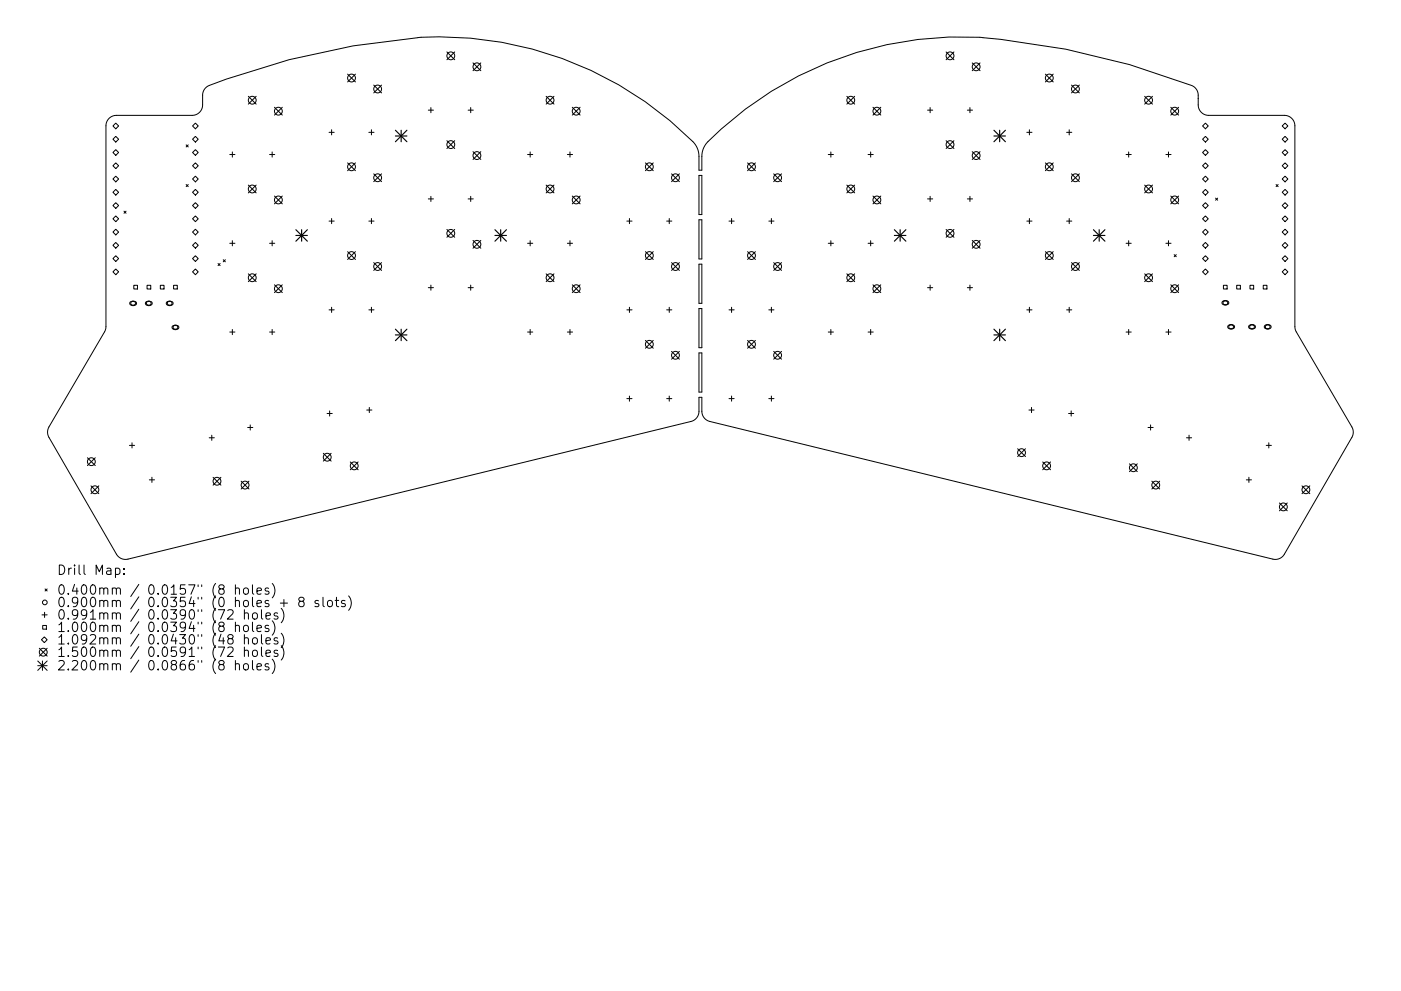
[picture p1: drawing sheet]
<svg xmlns="http://www.w3.org/2000/svg" width="297mm" height="210mm" viewBox="0 0 297 210" stroke-linecap="round" stroke-linejoin="round" font-family="sans-serif">
<defs><g id="words">
<g font-size="2.8">
<text x="12" y="122">Drill Map:</text>
<text x="12" y="126.2">0.400mm / 0.0157&quot; (8 holes)</text>
<text x="12" y="128.8">0.900mm / 0.0354&quot; (0 holes + 8 slots)</text>
<text x="12" y="131.5">0.991mm / 0.0390&quot; (72 holes)</text>
<text x="12" y="134.1">1.000mm / 0.0394&quot; (8 holes)</text>
<text x="12" y="136.7">1.092mm / 0.0430&quot; (48 holes)</text>
<text x="12" y="139.4">1.500mm / 0.0591&quot; (72 holes)</text>
<text x="12" y="142.2">2.200mm / 0.0866&quot; (8 holes)</text>
</g>
</g></defs>
<g fill="none" stroke="#000" stroke-width=".21">
<path d="M73.7 15.7l1.7 1.7M75.4 15.7l-1.7 1.7M79.2 18.1l1.7 1.6M80.9 18.1l-1.7 1.6M94.7 11l1.7 1.7M96.4 11l-1.7 1.7M100.3 13.3l1.6 1.7M101.9 13.3l-1.6 1.7M200.6 11l1.7 1.7M202.3 11l-1.7 1.7M206.1 13.3l1.7 1.7M207.8 13.3l-1.7 1.7"/>
<path d="M221.6 15.7l1.7 1.7M223.3 15.7l-1.7 1.7M227.2 18.1l1.6 1.6M228.8 18.1l-1.6 1.6M23.1 25.1l.6-.4 1-.2h16a2.22 2.22 0 0 0 2.3-2.2v-2.6l.3-.7 .7-.7a158.8 158.8 0 0 1 45.3-10.4 75.7 75.7 0 0 1 58.1 22.7l.7 1.8 .1 3.7h.6v-2.9a4.4 4.4 0 0 1 1.3-3.2 75.6 75.6 0 0 1 62.1-21.6 157.3 157.3 0 0 1 40.7 9.9l.7 .6 .4 .7v2.7a2.22 2.22 0 0 0 2.3 2.2h16a2.22 2.22 0 0 1 2.2 2.2l.1 43 .2 .7 11.8 20.2 .3 1.1-.3 1.1-14.3 24.8-.9 .9-.8 .2-.7-.1-119.4-29.2a2.22 2.22 0 0 1-1.7-2.1v-3h-.6v3a2.22 2.22 0 0 1-1.7 2.1l-119.4 29.2-.9 .1-.7-.3-.8-.8-14.3-24.8-.3-1.1 .3-1.1 11.8-20.2 .2-.7 .1-43 .2-.9zM23.9 29.5l.6-.6 .7 .6-.7 .6zM23.9 38l.6-.6 .7 .6-.7 .6zM24.5 26.1l.7 .6-.7 .6-.6-.6zM24.5 31.7l.7 .7-.7 .6-.6-.6zM24.5 34.6l.7 .6-.7 .6-.6-.6zM39.5 30.7l.4 .5M39.5 39.2l.4 .4"/>
<path d="M39.9 30.7l-.4 .5M39.9 39.2l-.4 .4M40.8 29.5l.6-.6 .6 .6-.6 .6zM41.4 26.1l.6 .6-.6 .6-.6-.6zM41.4 31.7l.6 .7-.6 .6-.6-.6zM41.4 34.6l.6 .6-.6 .6-.6-.6zM41.4 37.4l.6 .6-.6 .6-.6-.6zM48.7 32.8h1.1M49.3 32.2v1.1M52.7 20.4l1.6 1.7M52.7 39.3l1.6 1.6M54.3 20.4l-1.6 1.7"/>
<path d="M54.3 39.3l-1.6 1.6M57.2 32.8h1.1M57.7 32.2v1.1M58.2 22.8l1.7 1.6M59.9 22.8l-1.7 1.6M69.8 28.1h1.1M70.3 27.5v1.1M73.7 34.6l1.7 1.6M75.4 34.6l-1.7 1.6M78.2 28.1h1.1M78.8 27.5v1.1M79.2 36.9l1.7 1.6"/>
<path d="M80.9 36.9l-1.7 1.6M90.8 23.4h1.1M91.4 22.8v1.1M94.7 29.8l1.7 1.7M96.4 29.8l-1.7 1.7M99.2 23.4h1.1M99.8 22.8v1.1M100.3 32.2l1.6 1.6M101.9 32.2l-1.6 1.6M111.9 32.8h1.1M112.4 32.2v1.1M115.8 20.4l1.7 1.7"/>
<path d="M115.8 39.3l1.7 1.6M117.5 20.4l-1.7 1.7M117.5 39.3l-1.7 1.6M120.3 32.8h1.1M120.8 32.2v1.1M121.3 22.8l1.7 1.6M123 22.8l-1.7 1.6M136.8 34.6l1.7 1.6M138.5 34.6l-1.7 1.6M142.4 36.9l1.6 1.6M144 36.9l-1.6 1.6M148.2 37.2h.6v8.3h-.6z"/>
<path d="M158.5 34.6l1.7 1.6M160.2 34.6l-1.7 1.6M164 36.9l1.7 1.6M165.7 36.9l-1.7 1.6M175.6 32.8h1.1M176.2 32.2v1.1M179.5 20.4l1.7 1.7M179.5 39.3l1.7 1.6M181.2 20.4l-1.7 1.7M181.2 39.3l-1.7 1.6M184 32.8h1.1M184.6 32.2v1.1"/>
<path d="M185.1 22.8l1.6 1.6M186.7 22.8l-1.6 1.6M196.7 23.4h1.1M197.2 22.8v1.1M200.6 29.8l1.7 1.7M202.3 29.8l-1.7 1.7M205.1 23.4h1.1M205.6 22.8v1.1M206.1 32.2l1.7 1.6M207.8 32.2l-1.7 1.6M217.7 28.1h1.1M218.3 27.5v1.1"/>
<path d="M221.6 34.6l1.7 1.6M223.3 34.6l-1.7 1.6M226.1 28.1h1.1M226.7 27.5v1.1M227.2 36.9l1.6 1.6M228.8 36.9l-1.6 1.6M238.8 32.8h1M239.3 32.2v1.1M242.7 20.4l1.7 1.7M242.7 39.3l1.7 1.6M244.4 20.4l-1.7 1.7M244.4 39.3l-1.7 1.6"/>
<path d="M247.2 32.8h1.1M247.7 32.2v1.1M248.2 22.8l1.7 1.6M249.9 22.8l-1.7 1.6M255.6 26.1l.6 .6-.6 .6-.6-.6zM255.6 28.9l.6 .6-.6 .6-.6-.6zM255.6 31.7l.6 .7-.6 .6-.6-.6zM255.6 34.6l.6 .6-.6 .6-.6-.6zM255.6 37.4l.6 .6-.6 .6-.6-.6zM270.6 39.2l.4 .4M271 39.2l-.4 .4M271.8 26.7l.7-.6 .6 .6-.6 .6z"/>
<path d="M271.8 29.5l.7-.6 .6 .6-.6 .6zM271.8 32.4l.7-.7 .6 .7-.6 .6zM271.8 35.2l.7-.6 .6 .6-.6 .6zM271.8 38l.7-.6 .6 .6-.6 .6zM23.9 46.4l.6-.6 .7 .6-.7 .6zM23.9 54.9l.6-.6 .7 .6-.7 .6zM24.5 40.2l.7 .6-.7 .6-.6-.6zM24.5 43l.7 .6-.7 .6-.6-.6zM24.5 48.6l.7 .6-.7 .6-.6-.6zM24.5 51.4l.7 .6-.7 .7-.6-.7zM24.5 57.1l.7 .6-.7 .6-.6-.6zM26.3 44.8l.4 .4"/>
<path d="M26.7 44.8l-.4 .4M40.8 46.4l.6-.6 .6 .6-.6 .6zM40.8 54.9l.6-.6 .6 .6-.6 .6zM41.4 40.2l.6 .6-.6 .6-.6-.6zM41.4 43l.6 .6-.6 .6-.6-.6zM41.4 48.6l.6 .6-.6 .6-.6-.6zM41.4 51.4l.6 .6-.6 .7-.6-.7zM41.4 57.1l.6 .6-.6 .6-.6-.6zM46.2 55.9l.5 .5M46.7 55.9l-.5 .5M47.3 55.1l.5 .4M47.8 55.1l-.5 .4"/>
<path d="M48.7 51.6h1.1M49.3 51.1v1.1M52.7 58.1l1.6 1.7M54.3 58.1l-1.6 1.7M57.2 51.6h1.1M57.7 51.1v1.1M58.2 41.6l1.7 1.7M59.9 41.6l-1.7 1.7M69.8 46.9h1.1M70.3 46.4v1.1M73.7 53.4l1.7 1.7M75.4 53.4l-1.7 1.7"/>
<path d="M78.2 46.9h1.1M78.8 46.4v1.1M79.2 55.7l1.7 1.7M80.9 55.7l-1.7 1.7M90.8 42.2h1.1M91.4 41.7v1M94.7 48.7l1.7 1.6M96.4 48.7l-1.7 1.6M99.2 42.2h1.1M99.8 41.7v1M100.3 51l1.6 1.7M101.9 51l-1.6 1.7"/>
<path d="M111.9 51.6h1.1M112.4 51.1v1.1M115.8 58.1l1.7 1.7M117.5 58.1l-1.7 1.7M120.3 51.6h1.1M120.8 51.1v1.1M121.3 41.6l1.7 1.7M123 41.6l-1.7 1.7M132.9 46.9h1.1M133.5 46.4v1.1M136.8 53.4l1.7 1.7M138.5 53.4l-1.7 1.7"/>
<path d="M141.3 46.9h1.1M141.9 46.4v1.1M142.4 55.7l1.6 1.7M144 55.7l-1.6 1.7M148.2 46.6h.6v8.3h-.6zM148.2 56h.6v8.4h-.6zM154.6 46.9h1.1M155.1 46.4v1.1M158.5 53.4l1.7 1.7M160.2 53.4l-1.7 1.7M163 46.9h1.1M163.6 46.4v1.1"/>
<path d="M164 55.7l1.7 1.7M165.7 55.7l-1.7 1.7M175.6 51.6h1.1M176.2 51.1v1.1M179.5 58.1l1.7 1.7M181.2 58.1l-1.7 1.7M184 51.6h1.1M184.6 51.1v1.1M185.1 41.6l1.6 1.7M186.7 41.6l-1.6 1.7M196.7 42.2h1.1M197.2 41.7v1"/>
<path d="M200.6 48.7l1.7 1.6M202.3 48.7l-1.7 1.6M205.1 42.2h1.1M205.6 41.7v1M206.1 51l1.7 1.7M207.8 51l-1.7 1.7M217.7 46.9h1.1M218.3 46.4v1.1M221.6 53.4l1.7 1.7M223.3 53.4l-1.7 1.7M226.1 46.9h1.1M226.7 46.4v1.1"/>
<path d="M227.2 55.7l1.6 1.7M228.8 55.7l-1.6 1.7M238.8 51.6h1M239.3 51.1v1.1M242.7 58.1l1.7 1.7M244.4 58.1l-1.7 1.7M247.2 51.6h1.1M247.7 51.1v1.1M248.2 41.6l1.7 1.7M248.9 54l.5 .5M249.4 54l-.5 .5M249.9 41.6l-1.7 1.7"/>
<path d="M255.6 40.2l.6 .6-.6 .6-.6-.6zM255.6 43l.6 .6-.6 .6-.6-.6zM255.6 45.8l.6 .6-.6 .6-.6-.6zM255.6 48.6l.6 .6-.6 .6-.6-.6zM255.6 51.4l.6 .6-.6 .7-.6-.7zM255.6 54.3l.6 .6-.6 .6-.6-.6zM255.6 57.1l.6 .6-.6 .6-.6-.6zM257.7 42l.5 .5M258.2 42l-.5 .5M271.8 40.8l.7-.6 .6 .6-.6 .6zM271.8 43.6l.7-.6 .6 .6-.6 .6zM271.8 46.4l.7-.6 .6 .6-.6 .6z"/>
<path d="M271.8 49.2l.7-.6 .6 .6-.6 .6zM271.8 52l.7-.6 .6 .6-.6 .7zM271.8 54.9l.7-.6 .6 .6-.6 .6zM271.8 57.7l.7-.6 .6 .6-.6 .6zM28.4 60.5h.7v.8h-.7zM31.2 60.5h.8v.8h-.8zM34 60.5h.8v.8h-.8zM36.8 60.5h.8v.8h-.8zM48.7 70.4h1.1M49.3 69.9v1.1M57.2 70.4h1.1M57.7 69.9v1.1"/>
<path d="M58.2 60.4l1.7 1.7M59.9 60.4l-1.7 1.7M69.8 65.7h1.1M70.3 65.2v1.1M78.2 65.7h1.1M78.8 65.2v1.1M90.8 61h1.1M91.4 60.5v1.1M99.2 61h1.1M99.8 60.5v1.1M111.9 70.4h1.1M112.4 69.9v1.1"/>
<path d="M120.3 70.4h1.1M120.8 69.9v1.1M121.3 60.4l1.7 1.7M123 60.4l-1.7 1.7M132.9 65.7h1.1M133.5 65.2v1.1M136.8 72.2l1.7 1.7M138.5 72.2l-1.7 1.7M141.3 65.7h1.1M141.9 65.2v1.1M142.4 74.5l1.6 1.7M144 74.5l-1.6 1.7"/>
<path d="M148.2 65.5h.6v8.3h-.6zM148.2 74.9h.6v8.3h-.6zM154.6 65.7h1.1M155.1 65.2v1.1M158.5 72.2l1.7 1.7M160.2 72.2l-1.7 1.7M163 65.7h1.1M163.6 65.2v1.1M164 74.5l1.7 1.7M165.7 74.5l-1.7 1.7M175.6 70.4h1.1M176.2 69.9v1.1"/>
<path d="M184 70.4h1.1M184.6 69.9v1.1M185.1 60.4l1.6 1.7M186.7 60.4l-1.6 1.7M196.7 61h1.1M197.2 60.5v1.1M205.1 61h1.1M205.6 60.5v1.1M217.7 65.7h1.1M218.3 65.2v1.1M226.1 65.7h1.1M226.7 65.2v1.1"/>
<path d="M238.8 70.4h1M239.3 69.9v1.1M247.2 70.4h1.1M247.7 69.9v1.1M248.2 60.4l1.7 1.7M249.9 60.4l-1.7 1.7M259.4 60.5h.8v.8h-.8zM262.2 60.5h.8v.8h-.8zM265 60.5h.8v.8h-.8zM267.8 60.5h.8v.8h-.8zM18.5 97.1l1.7 1.7M20.2 97.1l-1.7 1.7"/>
<path d="M27.4 94.5h1.1M28 93.9v1.1M44.4 92.9h1M44.9 92.3v1.1M52.5 90.7h1.1M53.1 90.1v1.1M68.5 96.2l1.7 1.6M69.3 87.7h1.1M69.9 87.2v1.1M70.2 96.2l-1.7 1.6M74.3 98l1.6 1.7M75.9 98l-1.6 1.7"/>
<path d="M77.8 87h1M78.3 86.4v1.1M132.9 84.6h1.1M133.5 84v1.1M141.3 84.6h1.1M141.9 84v1.1M154.6 84.6h1.1M155.1 84v1.1M163 84.6h1.1M163.6 84v1.1M215.8 95.2l1.6 1.7M217.4 95.2l-1.6 1.7"/>
<path d="M218.2 87h1.1M218.7 86.4v1.1M221.1 98l1.6 1.7M222.7 98l-1.6 1.7M226.6 87.7h1.1M227.1 87.2v1.1M239.5 98.4l1.6 1.7M241.1 98.4l-1.6 1.7M243.4 90.7h1.1M243.9 90.1v1.1M251.6 92.9h1M252.1 92.3v1.1"/>
<path d="M268.5 94.5h1.1M269 93.9v1.1M19.3 103.1l1.7 1.6M21 103.1l-1.7 1.6M31.7 101.8h1.1M32.2 101.3v1.1M45.2 101.3l1.6 1.6M46.8 101.3l-1.6 1.6M51.1 102.1l1.7 1.6M52.8 102.1l-1.7 1.6M244.2 102.1l1.7 1.6M245.9 102.1l-1.7 1.6"/>
<path d="M264.2 101.8h1.1M264.8 101.3v1.1M271.3 106.7l1.6 1.7M272.9 106.7l-1.6 1.7M276 103.1l1.7 1.6M277.7 103.1l-1.7 1.6M8.3 137.5l1.7 1.7M8.9 130.5h1.1M9.1 132.7h.7v.8h-.7zM9.4 135.1l.6 .6-.6 .6-.6-.6zM9.5 129.9v1.1M9.6 125l.4 .4"/>
<path d="M10 125l-.4 .4M10 137.5l-1.7 1.7M24.5 120.6l.6-.1 .3 .4v.6l-.2 .3h-.7M26.3 121.7v.2M26.3 120.6v.2M48.3 129.5l.3-.1h.5l.2 .1 .1 .4-.1 .3-1.1 1.2h1.2M48.3 137.5l.3-.2h.5l.2 .2 .1 .4-.1 .2-1.1 1.2h1.2M48.7 135.5l-.4-.4 .1-.3 .3-.2 .5 .1 .2 .3-.1 .3-.8 .3-.2 .3 .1 .5 .3 .2 .5-.1 .2-.2-.1-.6-.2-.2M49.9 124.9a.5 .5 0 0 1 .9 .1v1.1M49.9 132.9a.5 .5 0 0 1 .9 .1v1M49.9 124.1v2M49.9 132v2"/>
<path d="M51.7 124.9a.54 .54 0 0 1 .6-.2 .54 .54 0 0 1 .4 .4l-.1 .8-.6 .2-.4-.4zM51.7 132.9a.54 .54 0 0 1 .6-.2 .54 .54 0 0 1 .4 .3v.6a.54 .54 0 0 1-.6 .4 .54 .54 0 0 1-.5-.4zM51.8 130.2a.5 .5 0 0 1 .9 .1v1.1M51.8 135.5a.5 .5 0 0 1 .9 .1v1M51.8 138.1l.3-.2 .5 .1 .1 1.3M51.8 129.4v2M51.8 134.6v2M51.8 137.3v2M53.5 124.1v1.7l.3 .3M53.5 132v1.7l.3 .3M53.6 135.5a.54 .54 0 0 1 .6-.2 .54 .54 0 0 1 .4 .4v.6a.54 .54 0 0 1-.5 .4 .54 .54 0 0 1-.6-.4zM53.6 138.1l.3-.2 .5 .1 .2 .3v.6a.54 .54 0 0 1-.5 .4 .54 .54 0 0 1-.6-.4z"/>
<path d="M53.7 130.1a.54 .54 0 0 1 .9 .3v.6a.54 .54 0 0 1-.5 .4 .54 .54 0 0 1-.6-.4v-.6zM54.5 125.4l.9-.2-.1-.4-.5-.1-.3 .3 .1 1h.7M54.5 133.3l.9-.2-.1-.3-.5-.1-.3 .3 .1 .9h.7M55.4 129.4v1.7l.3 .3M55.4 134.6v1.8l.3 .2M55.4 137.3v1.7l.3 .3M56.4 130.7l.9-.2-.1-.4-.5-.1-.3 .3 .1 1h.7M56.4 136l.9-.2-.1-.4-.5-.1-.3 .3 .1 .9h.7M56.4 138.6l.9-.2-.1-.4-.5-.1-.3 .3 .1 1h.7M57 124.8l-.5-.1-.3 .3 .1 .3 .7 .2v.5h-.8M57 132.8l-.5-.1-.3 .3 .1 .2 .7 .2v.5h-.8M57.7 123.8a2.29 2.29 0 0 1 0 3"/>
<path d="M57.7 131.7a2.29 2.29 0 0 1 0 3.1M57.7 139.9a2.29 2.29 0 0 1 0 3M58.9 130.1l-.5-.1-.3 .3 .1 .3 .7 .2v.5h-.8M58.9 135.4l-.5-.1-.3 .3 .1 .3 .7 .2v.4h-.8M58.9 138l-.5-.1-.3 .3 .1 .3 .7 .2v.5h-.8M59.4 128h1.6M59.6 129.1a2.29 2.29 0 0 1 0 3M59.6 134.4a2.29 2.29 0 0 1 0 3M59.6 137a2.29 2.29 0 0 1 0 3M60.2 127.2v1.5M63.7 127.6l-.4-.4 .1-.3 .3-.2 .6 .1 .2 .3-.1 .3-.9 .3-.2 .3v.3l.4 .4h.4l.4-.4v-.3l-.4-.4M67.5 127.5l-.4-.1-.3 .3 .1 .3 .6 .1v.5h-.7"/>
<path d="M68.5 126.7v1.7l.3 .3M69.5 127.6a.54 .54 0 0 1 .6-.2 .54 .54 0 0 1 .4 .4v.5a.54 .54 0 0 1-.5 .4 .54 .54 0 0 1-.6-.4zM71.1 127.4h.7M71.3 126.7v1.7l.1 .2 .4 .1M73.1 127.5l-.4-.1-.3 .3 .1 .3 .6 .1v.5h-.7M73.9 126.4a2.29 2.29 0 0 1 0 3.1M8 140.2l2 2M8 141.2h2M9 140.2v2M10 140.2l-2 2M49.9 141a.5 .5 0 0 1 .9 .1v1M49.9 140.1v2"/>
<path d="M51.8 140.9a.54 .54 0 0 1 .9 .3v.6a.54 .54 0 0 1-.6 .4 .54 .54 0 0 1-.5-.4v-.6zM53.5 140.1v1.8l.3 .2M54.5 141.5l.9-.2-.1-.4-.5-.1-.3 .3 .1 .9h.7M57 140.9l-.5-.1-.3 .3 .1 .3 .7 .2v.4h-.8"/>
<circle cx="74.5" cy="16.6" r=".83"/>
<circle cx="80.1" cy="18.9" r=".83"/>
<circle cx="95.6" cy="11.8" r=".83"/>
<circle cx="101.1" cy="14.2" r=".83"/>
<circle cx="201.4" cy="11.8" r=".83"/>
<circle cx="207" cy="14.2" r=".83"/>
<circle cx="222.5" cy="16.6" r=".83"/>
<circle cx="228" cy="18.9" r=".83"/>
<circle cx="53.5" cy="21.3" r=".83"/>
<circle cx="59" cy="23.6" r=".83"/>
<circle cx="74.5" cy="35.4" r=".83"/>
<circle cx="80.1" cy="37.7" r=".83"/>
<circle cx="95.6" cy="30.7" r=".83"/>
<circle cx="101.1" cy="33" r=".83"/>
<circle cx="116.6" cy="21.3" r=".83"/>
<circle cx="122.2" cy="23.6" r=".83"/>
<circle cx="137.7" cy="35.4" r=".83"/>
<circle cx="143.2" cy="37.7" r=".83"/>
<circle cx="159.3" cy="35.4" r=".83"/>
<circle cx="164.9" cy="37.7" r=".83"/>
<circle cx="180.4" cy="21.3" r=".83"/>
<circle cx="185.9" cy="23.6" r=".83"/>
<circle cx="201.4" cy="30.7" r=".83"/>
<circle cx="207" cy="33" r=".83"/>
<circle cx="222.5" cy="35.4" r=".83"/>
<circle cx="228" cy="37.7" r=".83"/>
<circle cx="243.5" cy="21.3" r=".83"/>
<circle cx="249.1" cy="23.6" r=".83"/>
<circle cx="53.5" cy="40.1" r=".83"/>
<circle cx="53.5" cy="58.9" r=".83"/>
<circle cx="59" cy="42.4" r=".83"/>
<circle cx="74.5" cy="54.2" r=".83"/>
<circle cx="80.1" cy="56.5" r=".83"/>
<circle cx="95.6" cy="49.5" r=".83"/>
<circle cx="101.1" cy="51.8" r=".83"/>
<circle cx="116.6" cy="40.1" r=".83"/>
<circle cx="116.6" cy="58.9" r=".83"/>
<circle cx="122.2" cy="42.4" r=".83"/>
<circle cx="137.7" cy="54.2" r=".83"/>
<circle cx="143.2" cy="56.5" r=".83"/>
<circle cx="159.3" cy="54.2" r=".83"/>
<circle cx="164.9" cy="56.5" r=".83"/>
<circle cx="180.4" cy="40.1" r=".83"/>
<circle cx="180.4" cy="58.9" r=".83"/>
<circle cx="185.9" cy="42.4" r=".83"/>
<circle cx="201.4" cy="49.5" r=".83"/>
<circle cx="207" cy="51.8" r=".83"/>
<circle cx="222.5" cy="54.2" r=".83"/>
<circle cx="228" cy="56.5" r=".83"/>
<circle cx="243.5" cy="40.1" r=".83"/>
<circle cx="243.5" cy="58.9" r=".83"/>
<circle cx="249.1" cy="42.4" r=".83"/>
<circle cx="28.2" cy="64.4" r=".5"/>
<circle cx="31.5" cy="64.4" r=".5"/>
<circle cx="36" cy="64.4" r=".5"/>
<circle cx="37.2" cy="69.5" r=".5"/>
<circle cx="59" cy="61.3" r=".83"/>
<circle cx="122.2" cy="61.3" r=".83"/>
<circle cx="137.7" cy="73.1" r=".83"/>
<circle cx="143.2" cy="75.4" r=".83"/>
<circle cx="159.3" cy="73.1" r=".83"/>
<circle cx="164.9" cy="75.4" r=".83"/>
<circle cx="185.9" cy="61.3" r=".83"/>
<circle cx="249.1" cy="61.3" r=".83"/>
<circle cx="259.8" cy="64.2" r=".5"/>
<circle cx="261" cy="69.3" r=".5"/>
<circle cx="265.5" cy="69.3" r=".5"/>
<circle cx="268.8" cy="69.3" r=".5"/>
<circle cx="19.4" cy="98" r=".83"/>
<circle cx="69.4" cy="97" r=".83"/>
<circle cx="75.1" cy="98.8" r=".83"/>
<circle cx="216.6" cy="96" r=".83"/>
<circle cx="221.9" cy="98.8" r=".83"/>
<circle cx="240.3" cy="99.2" r=".83"/>
<circle cx="20.1" cy="103.9" r=".83"/>
<circle cx="46" cy="102.1" r=".83"/>
<circle cx="52" cy="102.9" r=".83"/>
<circle cx="245" cy="102.9" r=".83"/>
<circle cx="272.1" cy="107.5" r=".83"/>
<circle cx="276.9" cy="103.9" r=".83"/>
<circle cx="9.2" cy="138.4" r=".83"/>
<circle cx="9.5" cy="127.8" r=".5"/>
</g>
<path d="M27.6 64.1l1.1-.1 .2 .2v.3l-.2 .2h-.9l-.3-.2zM30.9 64.1l1.1-.1 .2 .2 .1 .3-.3 .2h-.9l-.3-.2zM35.4 64.1l1-.1 .2 .2 .1 .3-.3 .2h-.9l-.2-.2zM36.6 69.2l1-.1 .3 .2v.3l-.3 .2h-.8l-.3-.2zM259.2 64l1-.1 .3 .2v.2l-.3 .3h-.8l-.3-.3zM260.4 69.1l1.1-.1 .2 .1v.3l-.2 .3h-.9l-.3-.3zM264.8 69.1l1.1-.1 .2 .2 .1 .2-.3 .3h-.9l-.3-.3zM268.2 69.1l1-.1 .2 .1 .1 .3-.3 .3h-.9l-.2-.3z" fill="none" stroke="#000" stroke-width=".22"/>
<g fill="none" stroke="#000" stroke-width=".24">
<path d="M83.8 27.6l2.5 2.5M83.8 28.9h2.5M85.1 27.6v2.5M86.3 27.6l-2.5 2.5M210.7 28.9h2.5M210.7 27.6l2.5 2.5M211.9 27.6v2.5M213.2 27.6l-2.5 2.5M62.7 48.7l2.5 2.5M62.7 50h2.5M64 48.7v2.5M65.2 48.7l-2.5 2.5"/>
<path d="M104.9 50h2.5M104.9 48.7l2.5 2.5M106.2 48.7v2.5M107.4 48.7l-2.5 2.5M189.6 50h2.5M189.6 48.7l2.5 2.5M190.8 48.7v2.5M192.1 48.7l-2.5 2.5M231.8 50h2.5M231.8 48.7l2.5 2.5M233.1 48.7v2.5M234.3 48.7l-2.5 2.5"/>
<path d="M83.8 69.8l2.5 2.5M83.8 71.1h2.5M85.1 69.8v2.5M86.3 69.8l-2.5 2.5M210.7 71.1h2.5M210.7 69.8l2.5 2.5M211.9 69.8v2.5M213.2 69.8l-2.5 2.5"/>
</g>
<use href="#words"/>
</svg>
